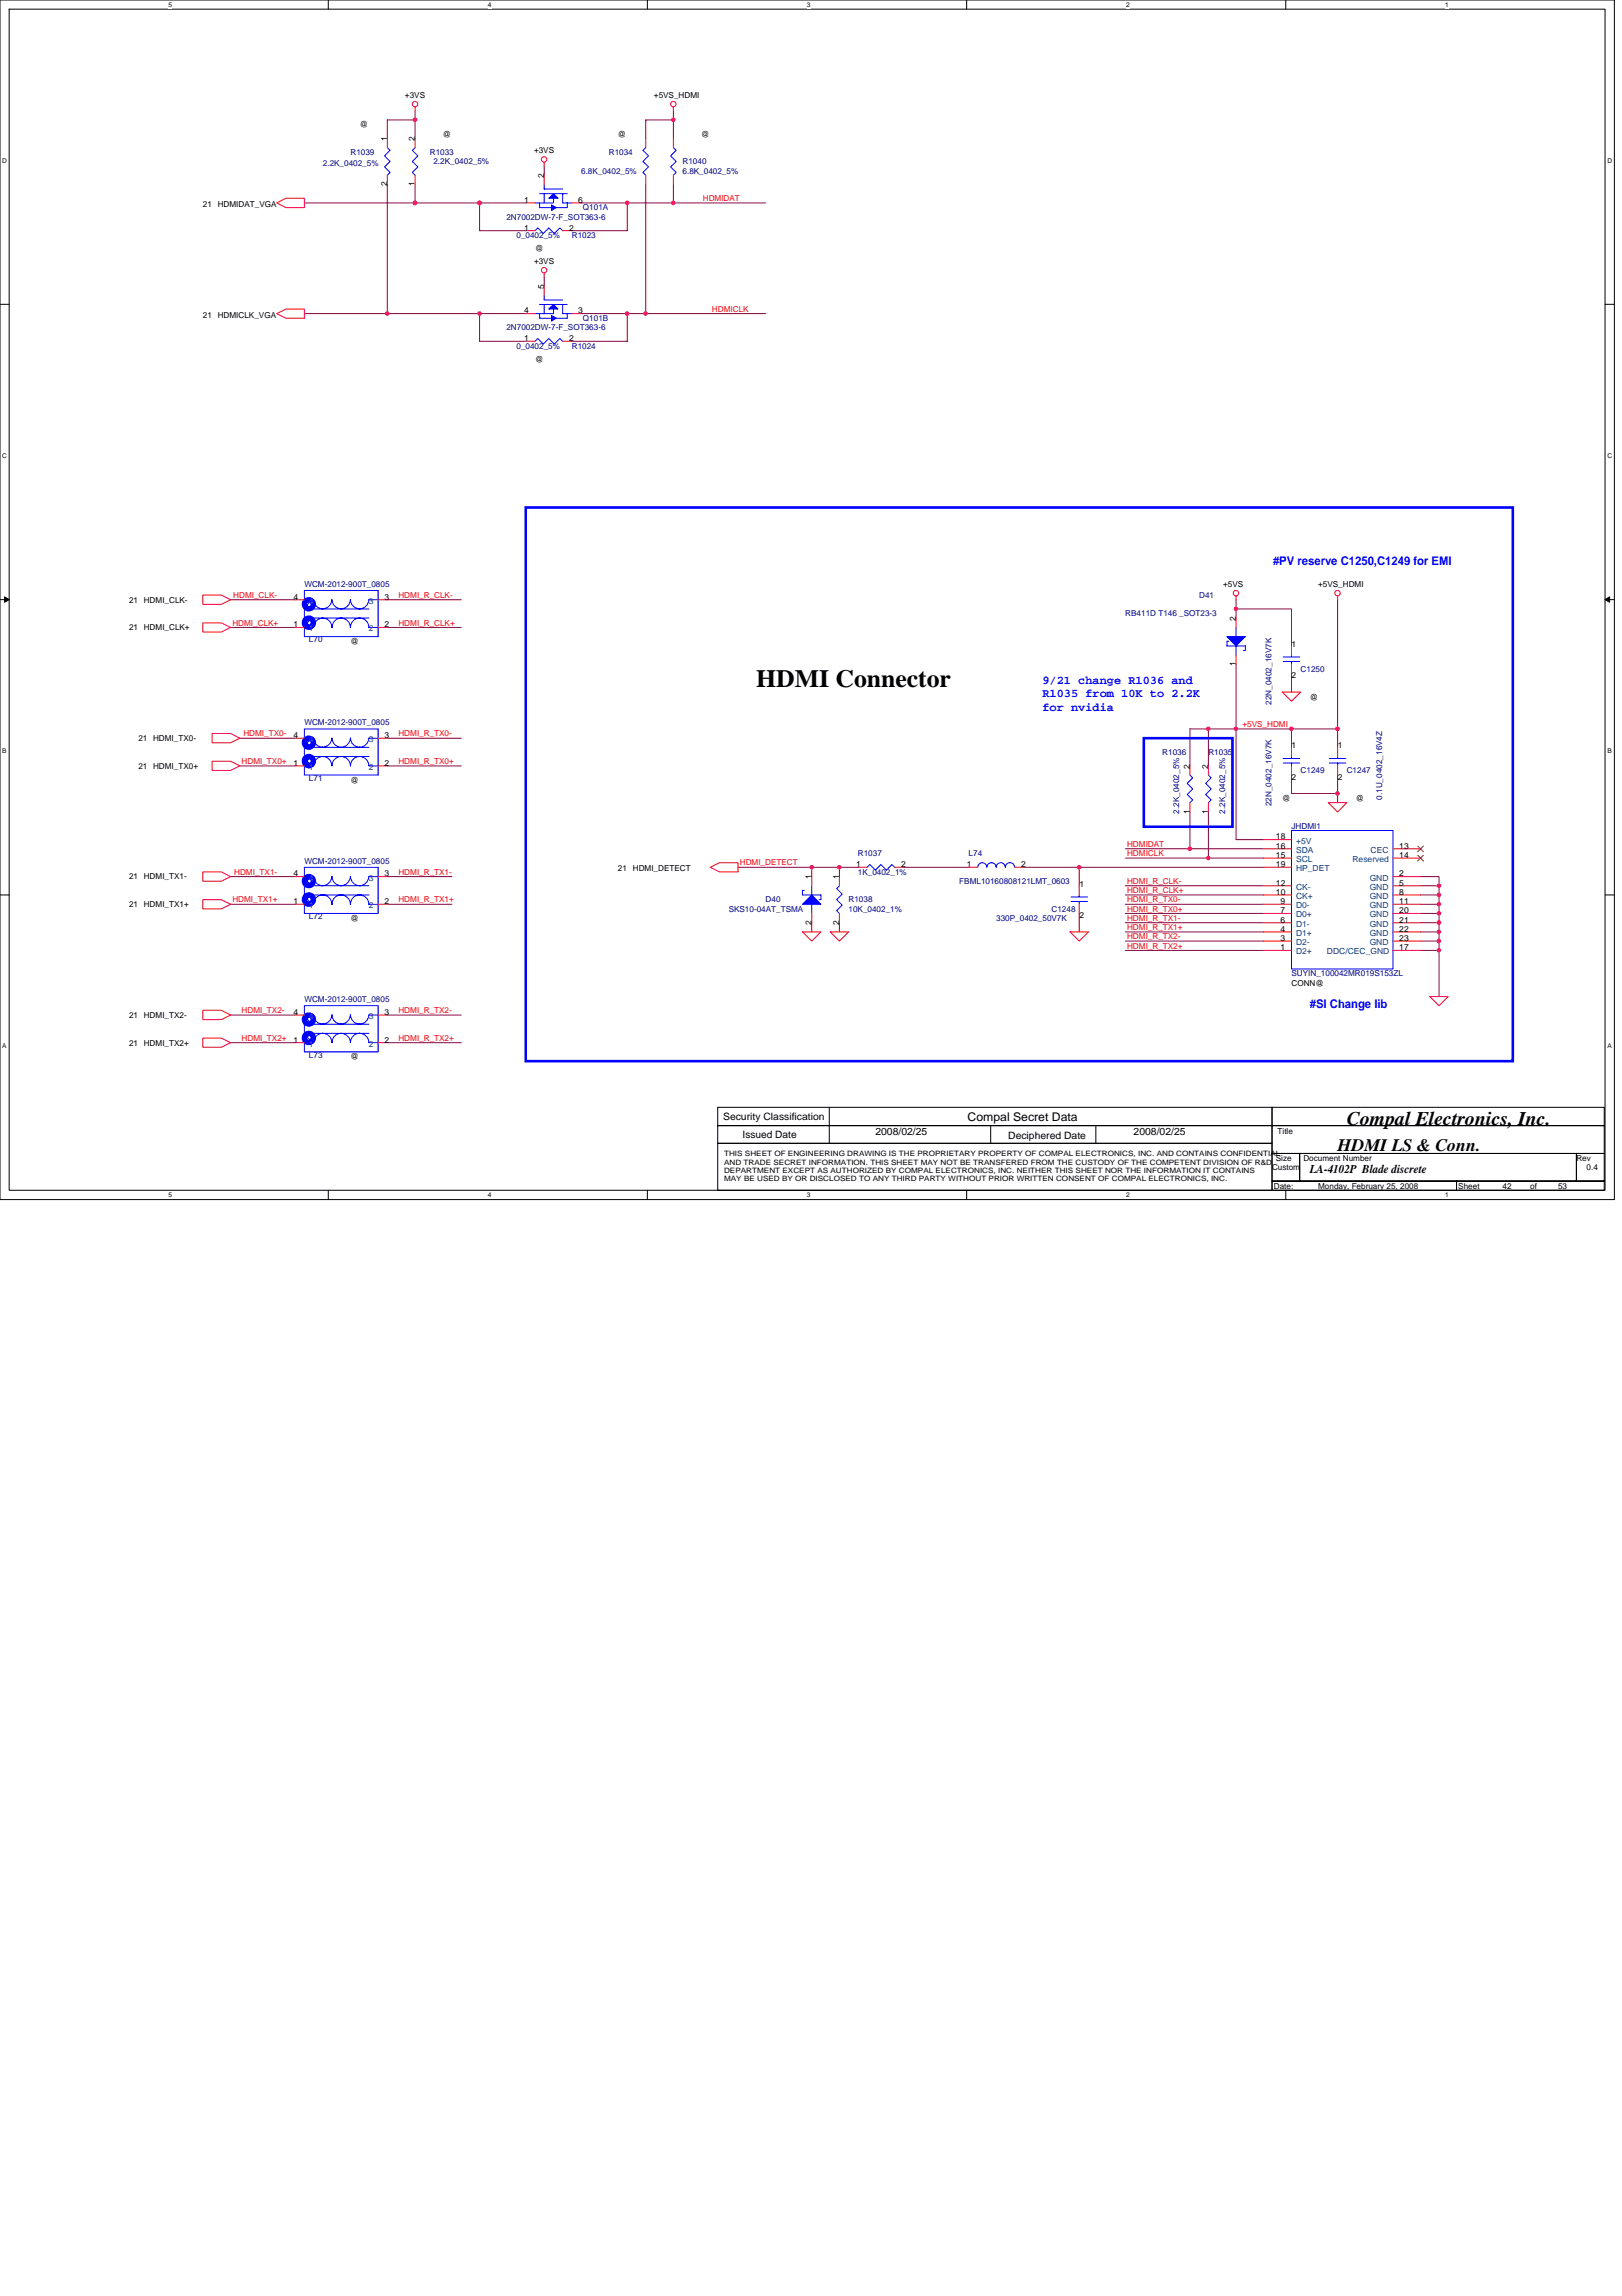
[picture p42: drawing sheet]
<svg xmlns="http://www.w3.org/2000/svg" width="210mm" height="297mm" viewBox="0 0 210 297" stroke-linecap="round" stroke-linejoin="round" font-family="sans-serif">
<defs><g id="words">
<text font-size="3.2" x="97.9" y="88.9">HDMI Connector</text>
<text font-size="2.5" x="174.3" y="145.5">Compal Electronics, Inc.</text>
<text font-size="2.3" x="173.1" y="148.9">HDMI LS &amp; Conn.</text>
<g font-size="1.5" fill="#00f">
<text x="164.7" y="73.1">#PV reserve C1250,C1249 for EMI</text>
<text x="134.9" y="88.4">9/21 change R1036 and</text>
<text x="134.9" y="90.2">R1035 from 10K to 2.2K</text>
<text x="134.9" y="91.9">for nvidia</text>
<text x="169.5" y="130.4">#SI Change lib</text>
</g>
<g font-size="1.5">
<text x="125.2" y="145">Compal Secret Data</text>
<text x="169.5" y="151.8">LA-4102P Blade discrete</text>
</g>
<g font-size="1.3">
<text x="93.6" y="144.9">Security Classification</text>
<text x="96.1" y="147.2">Issued Date</text>
<text x="113.3" y="146.8">2008/02/25</text>
<text x="130.5" y="147.3">Deciphered Date</text>
<text x="146.7" y="146.8">2008/02/25</text>
</g>
<g font-size="1.1">
<text x="46.5" y="16.5">@</text>
<text x="52.4" y="12.7">+3VS</text>
<text x="57.3" y="17.7">@</text>
<text x="80" y="17.7">@</text>
<text x="84.6" y="12.7">+5VS_HDMI</text>
<text x="90.7" y="17.7">@</text>
<text x="50.1" y="18.3" transform="rotate(-90 50.1 18.3)">1</text>
<text x="53.7" y="18.3" transform="rotate(-90 53.7 18.3)">2</text>
<text x="69.1" y="19.8">+3VS</text>
<text x="70.4" y="23.1" transform="rotate(-90 70.4 23.1)">2</text>
<text x="26.2" y="26.8">21</text>
<text x="28.2" y="26.8">HDMIDAT_VGA</text>
<text x="50.1" y="24.1" transform="rotate(-90 50.1 24.1)">2</text>
<text x="53.7" y="24.1" transform="rotate(-90 53.7 24.1)">1</text>
<text x="67.8" y="26.2">1</text>
<text x="67.8" y="29.8">1</text>
<text x="73.6" y="29.8">2</text>
<text x="74.8" y="26.2">6</text>
<text x="69.1" y="34.2">+3VS</text>
<text x="69.2" y="32.5">@</text>
<text x="26.2" y="41.1">21</text>
<text x="28.2" y="41.1">HDMICLK_VGA</text>
<text x="67.8" y="40.6">4</text>
<text x="70.4" y="37.4" transform="rotate(-90 70.4 37.4)">5</text>
<text x="74.8" y="40.6">3</text>
<text x="67.8" y="44.1">1</text>
<text x="69.2" y="46.8">@</text>
<text x="73.6" y="44.1">2</text>
<text x="16.7" y="78">21 HDMI_CLK-</text>
<text x="38" y="77.6">4</text>
<text x="49.8" y="77.6">3</text>
<text x="158.3" y="75.9">+5VS</text>
<text x="170.6" y="75.9">+5VS_HDMI</text>
<text x="16.7" y="81.6">21 HDMI_CLK+</text>
<text x="38" y="81.2">1</text>
<text x="45.4" y="83.3">@</text>
<text x="49.8" y="81.2">2</text>
<text x="159.9" y="80.3" transform="rotate(-90 159.9 80.3)">2</text>
<text x="167.2" y="83.7">1</text>
<text x="159.9" y="86.2" transform="rotate(-90 159.9 86.2)">1</text>
<text x="167.2" y="87.8">2</text>
<text x="17.9" y="95.9">21 HDMI_TX0-</text>
<text x="38" y="95.5">4</text>
<text x="49.8" y="95.5">3</text>
<text x="169.5" y="90.5">@</text>
<text x="17.9" y="99.5">21 HDMI_TX0+</text>
<text x="38" y="99.1">1</text>
<text x="45.4" y="101.2">@</text>
<text x="49.8" y="99.1">2</text>
<text x="154" y="99.4" transform="rotate(-90 154 99.4)">2</text>
<text x="156.4" y="99.4" transform="rotate(-90 156.4 99.4)">2</text>
<text x="167.2" y="96.8">1</text>
<text x="167.2" y="100.9">2</text>
<text x="173.1" y="96.8">1</text>
<text x="173.1" y="100.9">2</text>
<text x="154" y="105.3" transform="rotate(-90 154 105.3)">1</text>
<text x="156.4" y="105.3" transform="rotate(-90 156.4 105.3)">1</text>
<text x="165.9" y="103.6">@</text>
<text x="175.5" y="103.6">@</text>
<text x="16.7" y="113.8">21 HDMI_TX1-</text>
<text x="38" y="113.4">4</text>
<text x="49.8" y="113.4">3</text>
<text x="80" y="112.7">21</text>
<text x="81.9" y="112.7">HDMI_DETECT</text>
<text x="105" y="113.8" transform="rotate(-90 105 113.8)">1</text>
<text x="108.6" y="113.8" transform="rotate(-90 108.6 113.8)">1</text>
<text x="110.8" y="112.2">1</text>
<text x="116.6" y="112.2">2</text>
<text x="125.1" y="112.2">1</text>
<text x="132.1" y="112.2">2</text>
<text x="165.1" y="111">15</text>
<text x="165.1" y="109.8">16</text>
<text x="165.1" y="108.6">18</text>
<text x="165.1" y="112.2">19</text>
<text x="181.1" y="109.8">13</text>
<text x="181.1" y="111">14</text>
<text x="181.1" y="113.4">2</text>
<text x="16.7" y="117.4">21 HDMI_TX1+</text>
<text x="38" y="117">1</text>
<text x="45.4" y="119.1">@</text>
<text x="49.8" y="117">2</text>
<text x="105" y="119.6" transform="rotate(-90 105 119.6)">2</text>
<text x="108.6" y="119.6" transform="rotate(-90 108.6 119.6)">2</text>
<text x="139.7" y="114.7">1</text>
<text x="139.7" y="118.8">2</text>
<text x="165.1" y="115.8">10</text>
<text x="165.1" y="114.6">12</text>
<text x="165.7" y="119.4">6</text>
<text x="165.7" y="118.2">7</text>
<text x="165.7" y="117">9</text>
<text x="181.1" y="114.6">5</text>
<text x="181.1" y="115.8">8</text>
<text x="181.1" y="117">11</text>
<text x="181.1" y="118.2">20</text>
<text x="181.1" y="119.4">21</text>
<text x="165.7" y="122.9">1</text>
<text x="165.7" y="121.7">3</text>
<text x="165.7" y="120.5">4</text>
<text x="181.1" y="120.5">22</text>
<text x="181.1" y="121.7">23</text>
<text x="181.1" y="122.9">17</text>
<text x="16.7" y="131.7">21 HDMI_TX2-</text>
<text x="38" y="131.3">4</text>
<text x="49.8" y="131.3">3</text>
<text x="167.1" y="127.5">CONN@</text>
<text x="16.7" y="135.3">21 HDMI_TX2+</text>
<text x="38" y="134.9">1</text>
<text x="45.4" y="137.1">@</text>
<text x="49.8" y="134.9">2</text>
<text x="165.3" y="146.7">Title</text>
<text x="164.6" y="151.4">Custom</text>
<text x="164.8" y="153.8">Date:</text>
<text x="165.1" y="150.2">Size</text>
<text x="168.7" y="150.2">Document Number</text>
<text x="170.6" y="153.8">Monday, February 25, 2008</text>
<text x="188.7" y="153.8">Sheet</text>
<text x="194.5" y="153.8">42</text>
<text x="198" y="153.8">of</text>
<text x="201.6" y="153.8">53</text>
<text x="204" y="150.2">Rev</text>
<text x="205.3" y="151.4">0.4</text>
</g>
<g font-size="1.1" fill="#000080">
<text x="41.8" y="21.5">2.2K_0402_5%</text>
<text x="45.4" y="20.1">R1039</text>
<text x="55.6" y="20.1">R1033</text>
<text x="56.1" y="21.3">2.2K_0402_5%</text>
<text x="75.2" y="22.5">6.8K_0402_5%</text>
<text x="78.8" y="20.1">R1034</text>
<text x="88.3" y="21.3">R1040</text>
<text x="88.3" y="22.5">6.8K_0402_5%</text>
<text x="65.5" y="28.4">2N7002DW-7-F_SOT363-6</text>
<text x="75.4" y="27.2">Q101A</text>
<text x="66.8" y="30.8">0_0402_5%</text>
<text x="74" y="30.8">R1023</text>
<text x="75.4" y="41.6">Q101B</text>
<text x="65.5" y="42.8">2N7002DW-7-F_SOT363-6</text>
<text x="66.8" y="45.1">0_0402_5%</text>
<text x="74" y="45.1">R1024</text>
<text x="39.4" y="75.9">WCM-2012-900T_0805</text>
<text x="155.2" y="77.4">D41</text>
<text x="40" y="83.1">L70</text>
<text x="145.6" y="79.8">RB411D T146 _SOT23-3</text>
<text x="168.3" y="86.9">C1250</text>
<text x="39.4" y="93.9">WCM-2012-900T_0805</text>
<text x="164.5" y="91.2" transform="rotate(-90 164.5 91.2)">22N_0402_16V7K</text>
<text x="40" y="101">L71</text>
<text x="150.4" y="97.7">R1036</text>
<text x="156.4" y="97.7">R1035</text>
<text x="168.3" y="100.1">C1249</text>
<text x="174.3" y="100.1">C1247</text>
<text x="152.6" y="105.3" transform="rotate(-90 152.6 105.3)">2.2K_0402_5%</text>
<text x="158.6" y="105.3" transform="rotate(-90 158.6 105.3)">2.2K_0402_5%</text>
<text x="164.5" y="104.3" transform="rotate(-90 164.5 104.3)">22N_0402_16V7K</text>
<text x="167.1" y="107.2">JHDMI1</text>
<text x="178.9" y="103.5" transform="rotate(-90 178.9 103.5)">0.1U_0402_16V4Z</text>
<text x="39.4" y="111.8">WCM-2012-900T_0805</text>
<text x="111" y="110.8">R1037</text>
<text x="111" y="113.2">1K_0402_1%</text>
<text x="125.3" y="110.8">L74</text>
<text x="40" y="118.9">L72</text>
<text x="94.3" y="118">SKS10-04AT_TSMA</text>
<text x="99.1" y="116.8">D40</text>
<text x="109.8" y="116.8">R1038</text>
<text x="109.8" y="118">10K_0402_1%</text>
<text x="124.1" y="114.4">FBML10160808121LMT_0603</text>
<text x="128.9" y="119.1">330P_0402_50V7K</text>
<text x="136.1" y="118">C1248</text>
<text x="39.4" y="129.7">WCM-2012-900T_0805</text>
<text x="167.1" y="126.3">SUYIN_100042MR019S153ZL</text>
<text x="40" y="136.8">L73</text>
</g>
<g font-size="1.1" fill="#f00">
<text x="91" y="26">HDMIDAT</text>
<text x="92.1" y="40.3">HDMICLK</text>
<text x="30.2" y="77.4">HDMI_CLK-</text>
<text x="51.6" y="77.4">HDMI_R_CLK-</text>
<text x="30.1" y="80.9">HDMI_CLK+</text>
<text x="51.6" y="80.9">HDMI_R_CLK+</text>
<text x="31.5" y="95.3">HDMI_TX0-</text>
<text x="51.6" y="95.3">HDMI_R_TX0-</text>
<text x="160.8" y="94.1">+5VS_HDMI</text>
<text x="31.3" y="98.8">HDMI_TX0+</text>
<text x="51.6" y="98.8">HDMI_R_TX0+</text>
<text x="30.3" y="113.2">HDMI_TX1-</text>
<text x="51.6" y="113.2">HDMI_R_TX1-</text>
<text x="95.7" y="112">HDMI_DETECT</text>
<text x="145.9" y="109.6">HDMIDAT</text>
<text x="145.9" y="110.8">HDMICLK</text>
<text x="30.1" y="116.8">HDMI_TX1+</text>
<text x="51.6" y="116.8">HDMI_R_TX1+</text>
<text x="145.9" y="119.1">HDMI_R_TX1-</text>
<text x="145.9" y="114.4">HDMI_R_CLK-</text>
<text x="145.9" y="116.8">HDMI_R_TX0-</text>
<text x="145.9" y="117.9">HDMI_R_TX0+</text>
<text x="145.9" y="115.5">HDMI_R_CLK+</text>
<text x="145.9" y="120.3">HDMI_R_TX1+</text>
<text x="145.9" y="122.7">HDMI_R_TX2+</text>
<text x="145.9" y="121.5">HDMI_R_TX2-</text>
<text x="31.3" y="131.1">HDMI_TX2-</text>
<text x="51.6" y="131.1">HDMI_R_TX2-</text>
<text x="31.3" y="134.7">HDMI_TX2+</text>
<text x="51.6" y="134.7">HDMI_R_TX2+</text>
</g>
<g font-size="1.1" fill="#004080">
<text x="40" y="81.7">1</text>
<text x="40" y="78.1">4</text>
<text x="47.8" y="81.7">2</text>
<text x="47.8" y="78.1">3</text>
<text x="40" y="99.6">1</text>
<text x="40" y="96">4</text>
<text x="47.8" y="99.6">2</text>
<text x="47.8" y="96">3</text>
<text x="40" y="113.9">4</text>
<text x="47.8" y="113.9">3</text>
<text x="167.7" y="111.5">SCL</text>
<text x="167.7" y="110.3">SDA</text>
<text x="167.7" y="109.1">+5V</text>
<text x="167.7" y="112.7">HP_DET</text>
<text x="175" y="111.5">Reserved</text>
<text x="177.2" y="113.9">GND</text>
<text x="177.4" y="110.3">CEC</text>
<text x="40" y="117.5">1</text>
<text x="47.8" y="117.5">2</text>
<text x="167.7" y="119.9">D1-</text>
<text x="167.7" y="118.7">D0+</text>
<text x="167.7" y="117.5">D0-</text>
<text x="167.7" y="116.3">CK+</text>
<text x="167.7" y="115.1">CK-</text>
<text x="177.2" y="115.1">GND</text>
<text x="177.2" y="116.3">GND</text>
<text x="177.2" y="117.5">GND</text>
<text x="177.2" y="118.7">GND</text>
<text x="177.2" y="119.9">GND</text>
<text x="167.7" y="123.5">D2+</text>
<text x="167.7" y="122.3">D2-</text>
<text x="167.7" y="121.1">D1+</text>
<text x="171.7" y="123.5">DDC/CEC_GND</text>
<text x="177.2" y="121.1">GND</text>
<text x="177.2" y="122.3">GND</text>
<text x="40" y="131.8">4</text>
<text x="47.8" y="131.8">3</text>
<text x="40" y="135.4">1</text>
<text x="47.8" y="135.4">2</text>
</g>
<g font-size="1">
<text x="93.7" y="149.6">THIS SHEET OF ENGINEERING DRAWING IS THE PROPRIETARY PROPERTY OF COMPAL ELECTRONICS, INC. AND CONTAINS CONFIDENTIAL</text>
<text x="93.7" y="150.7">AND TRADE SECRET INFORMATION. THIS SHEET MAY NOT BE TRANSFERED FROM THE CUSTODY OF THE COMPETENT DIVISION OF R&amp;D</text>
<text x="93.7" y="151.7">DEPARTMENT EXCEPT AS AUTHORIZED BY COMPAL ELECTRONICS, INC. NEITHER THIS SHEET NOR THE INFORMATION IT CONTAINS</text>
<text x="93.7" y="152.8">MAY BE USED BY OR DISCLOSED TO ANY THIRD PARTY WITHOUT PRIOR WRITTEN CONSENT OF COMPAL ELECTRONICS, INC.</text>
</g>
<g font-size=".9">
<text x="21.8" y=".9">5</text>
<text x="63.1" y=".9">4</text>
<text x="104.4" y=".9">3</text>
<text x="145.7" y=".9">2</text>
<text x="187" y=".9">1</text>
<text x=".3" y="21">D</text>
<text x="208" y="21">D</text>
<text x=".3" y="59.2">C</text>
<text x="208" y="59.2">C</text>
<text x=".3" y="97.4">B</text>
<text x="208" y="97.4">B</text>
<text x=".3" y="135.6">A</text>
<text x="208" y="135.6">A</text>
<text x="21.8" y="154.9">5</text>
<text x="63.1" y="154.9">4</text>
<text x="104.4" y="154.9">3</text>
<text x="145.7" y="154.9">2</text>
<text x="187" y="154.9">1</text>
</g>
</g></defs>
<path d="M0 0h208.9v155.2h-208.9zM1.2 1.2h206.5v152.8h-206.5z" fill="none" stroke="#000" stroke-width=".13"/>
<g fill="#fff">
<path d="M21.8 .1h.5v1h-.5z"/>
<path d="M21.8 154.1h.5v1h-.5z"/>
</g>
<path d="M42.5 0v1.2M42.5 154v1.2" fill="none" stroke="#000" stroke-width=".13"/>
<g fill="#fff">
<path d="M63.1 .1h.5v1h-.5z"/>
<path d="M63.1 154.1h.5v1h-.5z"/>
</g>
<path d="M83.8 0v1.2M83.8 154v1.2" fill="none" stroke="#000" stroke-width=".13"/>
<g fill="#fff">
<path d="M104.4 .1h.5v1h-.5z"/>
<path d="M104.4 154.1h.5v1h-.5z"/>
</g>
<path d="M125.1 0v1.2M125.1 154v1.2" fill="none" stroke="#000" stroke-width=".13"/>
<g fill="#fff">
<path d="M145.7 .1h.5v1h-.5z"/>
<path d="M145.7 154.1h.5v1h-.5z"/>
</g>
<path d="M166.4 0v1.2M166.4 154v1.2" fill="none" stroke="#000" stroke-width=".13"/>
<g fill="#fff">
<path d="M187 .1h.5v1h-.5z"/>
<path d="M187 154.1h.5v1h-.5z"/>
<path d="M.3 20.3h.6v.9h-.6z"/>
<path d="M208 20.3h.6v.9h-.6z"/>
<path d="M.3 58.5h.6v.9h-.6z"/>
<path d="M208 58.5h.6v.9h-.6z"/>
</g>
<path d="M0 39.4h1.2M207.7 39.4h1.2" fill="none" stroke="#000" stroke-width=".13"/>
<g fill="#fff">
<path d="M.3 96.7h.6v.9h-.6z"/>
<path d="M208 96.7h.6v.9h-.6z"/>
</g>
<path d="M0 77.6h1.2M207.7 77.6h1.2" fill="none" stroke="#000" stroke-width=".13"/>
<path d="M.6 77.2l.6 .4-.6 .3zM207.7 77.6l.6-.4v.7z" fill="#000" stroke="#000" stroke-width=".13"/>
<g fill="#fff">
<path d="M.3 134.9h.6v.9h-.6z"/>
<path d="M208 134.9h.6v.9h-.6z"/>
</g>
<g fill="none" stroke="#000" stroke-width=".13">
<path d="M0 115.8h1.2M207.7 115.8h1.2M92.9 143.3h71.7v2.3h-71.7zM92.9 145.6h71.7v2.3h-71.7zM92.9 147.9h71.7v6.1h-71.7zM107.3 143.3v4.6M128.2 145.6v2.3M141.8 145.6v2.3M164.6 143.3h43v2.3h-43zM164.6 145.6h43v3.6h-43zM164.6 149.2h3.6v3.6h-3.6zM164.6 152.8h23.9v1.2h-23.9z"/>
<path d="M168.2 149.2h35.8v3.6h-35.8zM188.5 152.8h19.1v1.2h-19.1zM204 149.2h3.6v3.6h-3.6z"/>
</g>
<g fill="none" stroke="#800040" stroke-width=".13">
<path d="M53.7 15.5h-3.6v2.4M53.7 14.3v3.6M87.1 15.5h-3.5v2.4M87.1 14.3v3.6M39.4 26.2h28.6M50.1 23.9v16.7M53.7 23.9v2.3M62.1 26.2v3.6h5.9M70.4 21.5v1.2M70.4 35.8v1.2M75.2 26.2h23.9M81.2 26.2v3.6h-7.2"/>
<path d="M83.6 23.9v16.7M87.1 23.9v2.3M39.4 40.6h28.6M62.1 40.6v3.6h5.9M75.2 40.6h23.9M81.2 40.6v3.6h-7.2M29.8 77.6h8.4M50.1 77.6h9.6M160 78.8h7.1v4.8M160 77.6v2.4M173.1 77.6v19.1M29.8 81.2h8.4"/>
<path d="M31 95.5h7.2M31 99.1h7.2M50.1 81.2h9.6M50.1 95.5h9.6M50.1 99.1h9.6M156.4 94.3v4.8M160 85.9v22.7h3.5M167.1 87.1v2.4M167.1 94.3v2.4M173.1 94.3h-19.1v4.8M29.8 117h8.4M29.8 113.4h8.4"/>
<path d="M50.1 117h8.4M50.1 113.4h8.4M95.5 112.2h15.5M105.1 112.2v1.2M105.1 119.4v1.2M108.6 112.2v1.2M108.6 119.4v1.2M117 112.2h8.3M132.5 112.2h31M139.7 112.2v2.4M139.7 118.2v2.4M145.6 119.4h17.9"/>
<path d="M145.6 114.6h17.9M145.6 117h17.9M145.6 118.2h17.9M145.6 109.8h17.9M145.6 111h17.9M145.6 115.8h17.9M154 105.1v4.7M156.4 105.1v5.9M167.1 100.3v2.4h6M173.1 100.3v3.5M183.8 113.4h2.4v1.2M183.8 119.4h2.4"/>
<path d="M183.8 114.6h2.4M183.8 117h2.4M183.8 118.2h2.4M183.8 115.8h2.4M186.2 114.6v14.3M29.8 131.3h8.4M29.8 134.9h8.4M50.1 131.3h9.6M50.1 134.9h9.6M145.6 120.6h17.9M145.6 123h17.9M145.6 121.8h17.9"/>
<path d="M183.8 120.6h2.4M183.8 123h2.4M183.8 121.8h2.4"/>
</g>
<g fill="#f0f" stroke="#f0f" stroke-width=".13">
<path d="M61.9 40.4h.3l.1 .2-.1 .1-.1 .1-.2-.1z" fill-rule="evenodd"/>
<path d="M83.4 40.4h.3l.1 .2-.1 .1-.2 .1-.1-.1z" fill-rule="evenodd"/>
<path d="M87 26.1h.3l.1 .1-.1 .2-.2 .1-.1-.1z" fill-rule="evenodd"/>
<path d="M81 26.1h.3l.1 .1-.1 .2-.1 .1-.2-.1z" fill-rule="evenodd"/>
<path d="M50 40.4h.3l.1 .2-.1 .1-.2 .1-.1-.1z" fill-rule="evenodd"/>
<path d="M53.5 15.3h.4v.2v.2h-.2h-.2z" fill-rule="evenodd"/>
<path d="M153.8 109.6h.3l.1 .2-.1 .2h-.1h-.2z" fill-rule="evenodd"/>
<path d="M186 121.6h.4v.2v.1l-.2 .1-.2-.1z" fill-rule="evenodd"/>
<path d="M139.5 112h.3l.1 .2-.1 .1-.1 .1-.2-.1z" fill-rule="evenodd"/>
<path d="M186 119.2h.4v.2v.1l-.2 .1-.2-.1z" fill-rule="evenodd"/>
<path d="M186 115.6h.4v.2v.1l-.2 .1-.2-.1z" fill-rule="evenodd"/>
<path d="M166.9 94.1h.4v.2v.1l-.2 .1-.2-.1z" fill-rule="evenodd"/>
<path d="M172.9 94.1h.3l.1 .2-.1 .1-.1 .1-.2-.1z" fill-rule="evenodd"/>
<path d="M172.9 102.5h.3l.1 .1-.1 .2-.1 .1-.2-.1z" fill-rule="evenodd"/>
<circle cx="62.1" cy="26.2" r=".23"/>
<circle cx="81.2" cy="40.6" r=".22"/>
<circle cx="53.7" cy="26.2" r=".23"/>
<circle cx="156.4" cy="111" r=".22"/>
<circle cx="186.2" cy="122.9" r=".22"/>
<circle cx="186.2" cy="120.6" r=".22"/>
<circle cx="108.6" cy="112.2" r=".22"/>
<circle cx="105" cy="112.2" r=".22"/>
<circle cx="186.2" cy="118.2" r=".22"/>
<circle cx="186.2" cy="117" r=".22"/>
<circle cx="186.2" cy="114.6" r=".22"/>
<circle cx="156.4" cy="94.3" r=".22"/>
<circle cx="87.1" cy="15.5" r=".22"/>
<circle cx="159.9" cy="94.3" r=".22"/>
<circle cx="159.9" cy="78.8" r=".22"/>
</g>
<g fill="none" stroke="#f00" stroke-width=".13">
<path d="M50.1 17.9v1.2M53.7 13.8v.5M83.6 17.9v1.2M87.1 13.8v.5M35.8 26.2l1.2-.5h2.4v1.2h-2.4zM50.1 22.7v1.2M70.4 21v.5M70.4 35.3v.5M70.4 37v1.2M83.6 22.7v1.2M35.8 40.6l1.2-.6h2.4v1.2h-2.4zM68 40.6h1.2"/>
<path d="M68 44.2h1.2M72.8 44.2h1.2M74 40.6h1.2M26.2 77h2.4l1.2 .6-1.2 .6h-2.4zM160 77.1v.5M160 80v1.2M173.1 77.1v.5M26.2 80.6h2.4l1.2 .6-1.2 .6h-2.4zM27.5 94.9h2.3l1.2 .6-1.2 .6h-2.3zM27.5 98.5h2.3l1.2 .6-1.2 .6h-2.3zM156.4 99.1v1.2M160 84.8v1.1"/>
<path d="M165.9 89.5h2.4l-1.2 1.2zM26.2 112.8h2.4l1.2 .6-1.2 .6h-2.4zM26.2 116.4h2.4l1.2 .6-1.2 .6h-2.4zM91.9 112.2l1.2-.6h2.4v1.2h-2.4zM105.1 113.4v1.2M105.1 118.2v1.2M108.6 113.4v1.2M108.6 118.2v1.2M111 112.2h1.2M115.8 112.2h1.2M139.7 114.6v1.2M139.7 117v1.2"/>
<path d="M156.4 103.8v1.3M171.9 103.8h2.4l-1.2 1.3zM26.2 130.7h2.4l1.2 .6-1.2 .6h-2.4zM26.2 134.3h2.4l1.2 .6-1.2 .6h-2.4zM103.8 120.6h2.4l-1.1 1.2zM107.4 120.6h2.4l-1.2 1.2zM138.5 120.6h2.4l-1.2 1.2zM185 128.9h2.4l-1.2 1.2z"/>
<circle cx="53.7" cy="13.5" r=".35"/>
<circle cx="87.1" cy="13.5" r=".35"/>
<circle cx="70.4" cy="35" r=".35"/>
<circle cx="70.4" cy="20.6" r=".35"/>
<circle cx="159.9" cy="76.7" r=".35"/>
<circle cx="173.1" cy="76.7" r=".35"/>
</g>
<path d="M68 65.7h127.8v71.6h-127.8zM148 95.5h11.5v11.5h-11.5z" fill="none" stroke="#00f" stroke-width=".34"/>
<g fill="none" stroke="#00f" stroke-width=".13">
<path d="M50.1 19.1l.4 .4-.7 .7 .7 .7-.7 .7 .7 .7-.4 .4M83.6 19.1l-.4 .4 .7 .7-.7 .7 .7 .7-.7 .7 .4 .4M69.8 39.4h3.6M70.4 38.2v.6h2.4M70.4 39.4v1.2M71.6 40v.6h-2.4M72.8 39.4v1.2h1.2M69.2 44.2l.4-.4 .7 .7 .7-.7 .7 .7 .8-.7 .3 .4M69.8 40.6v.6h1.6M73.4 40.6v.6h-1.4M159 83h-.2v.6h2.4v.6h-.3M160 81.2v1.2"/>
<path d="M160 83.6v1.2M104.1 115.2h-.3v.6h2.4v.6h-.2M105.1 114.6v1.2M105.1 117v1.2M108.6 114.6l-.3 .4 .7 .7-.7 .7 .7 .7-.7 .7 .3 .4M112.2 112.2l.4-.4 .7 .8 .7-.8 .7 .8 .7-.8 .4 .4M138.6 116.6h2.1M138.6 116h2.1M139.7 115.8v.2M139.7 116.6v.4M156.4 100.3l.3 .3-.7 .7 .7 .8-.7 .7 .7 .7-.3 .3M39.4 134.9h1.2"/>
<path d="M39.4 131.3h1.2M40.6 134.9a1.18 1.18 0 0 1 1.2-1.2 1.18 1.18 0 0 1 1.1 1.2M40.6 131.3a1.18 1.18 0 0 0 1.2 1.2 1.21 1.21 0 0 0 1.1-1.2M40.6 133.7h7.2M40.6 132.5h7.2M43 134.9a1.17 1.17 0 0 1 1.1-1.2 1.2 1.2 0 0 1 1.2 1.2M43 131.3a1.18 1.18 0 0 0 1.1 1.2 1.21 1.21 0 0 0 1.2-1.2M45.4 134.9a1.17 1.17 0 0 1 1.1-1.2 1.2 1.2 0 0 1 1.2 1.2M45.4 131.3a1.18 1.18 0 0 0 1.1 1.2 1.21 1.21 0 0 0 1.2-1.2M47.8 134.9h1.1M47.8 131.3h1.1"/>
</g>
<g fill="#00f" stroke="#00f" stroke-width=".13">
<path d="M71.4 40.8l.6 .4-.6 .3z"/>
<path d="M71 40l.6-.6 .6 .6z" fill-rule="evenodd"/>
<path d="M158.8 82.4h2.4l-1.2 1.2z" fill-rule="evenodd"/>
<path d="M103.8 117l1.3-1.2 1.1 1.2z" fill-rule="evenodd"/>
</g>
<circle cx="40" cy="134.3" r=".59" fill="#fff"/>
<circle cx="40" cy="134.3" r=".59" fill="#00f" stroke="#00f" stroke-width=".7"/>
<circle cx="40" cy="131.9" r=".58" fill="#fff"/>
<circle cx="40" cy="131.9" r=".58" fill="#00f" stroke="#00f" stroke-width=".7"/>
<g fill="none" stroke="#00f" stroke-width=".13">
<path d="M172 98.7h2.2M172 98.1h2.2M173.1 97.9v.2M173.1 98.7v.4M39.4 117h1.2M40.6 117a1.18 1.18 0 0 1 1.2-1.2 1.18 1.18 0 0 1 1.1 1.2M40.6 115.8h7.2M40.6 114.6h7.2M42.9 113.4a1.21 1.21 0 0 1-1.1 1.2 1.18 1.18 0 0 1-1.2-1.2h-1.2M43 117a1.17 1.17 0 0 1 1.1-1.2 1.2 1.2 0 0 1 1.2 1.2M43 113.4a1.18 1.18 0 0 0 1.1 1.2 1.21 1.21 0 0 0 1.2-1.2M45.4 117a1.17 1.17 0 0 1 1.1-1.2 1.2 1.2 0 0 1 1.2 1.2"/>
<path d="M45.4 113.4a1.18 1.18 0 0 0 1.1 1.2 1.21 1.21 0 0 0 1.2-1.2M47.8 117h1.1M47.8 113.4h1.1M126.5 112.2a.58 .58 0 0 1 .6-.6 .58 .58 0 0 1 .6 .6M127.7 112.2a.59 .59 0 0 1 .6-.6 .59 .59 0 0 1 .6 .6M128.9 112.2a.58 .58 0 0 1 .6-.6 .58 .58 0 0 1 .6 .6M130.1 112.2a.59 .59 0 0 1 .6-.6 .59 .59 0 0 1 .6 .6M167.1 107.4h13.2v17.9h-13.2zM39.4 130.1h9.5v6h-9.5z"/>
</g>
<g fill="none" stroke="#f00" stroke-width=".13">
<path d="M173.1 96.7v1.2M173.1 99.1v1.2M125.3 112.2h1.2M131.3 112.2h1.2M163.5 114.6h3.6M163.5 119.4h3.6M163.5 118.2h3.6M163.5 115.8h3.6M163.5 117h3.6M163.5 109.8h3.6M163.5 111h3.6M163.5 108.6h3.6"/>
<path d="M163.5 112.2h3.6M180.3 113.4h3.5M180.3 114.6h3.5M180.3 119.4h3.5M180.3 118.2h3.5M180.3 115.8h3.5M180.3 117h3.5M180.3 109.8h3.5M180.3 111h3.5M38.2 134.9h1.2M38.2 131.3h1.2M48.9 134.9h1.2"/>
<path d="M48.9 131.3h1.2M163.5 123h3.6M163.5 121.8h3.6M163.5 120.6h3.6M180.3 123h3.5M180.3 121.8h3.5M180.3 120.6h3.5"/>
</g>
<path d="M183.5 109.5l.7 .7M183.5 110.7l.7 .7M184.2 109.5l-.7 .7M184.2 110.7l-.7 .7" fill="none" stroke="#804000" stroke-width=".13"/>
<circle cx="40" cy="116.4" r=".59" fill="#fff"/>
<circle cx="40" cy="116.4" r=".59" fill="#00f" stroke="#00f" stroke-width=".7"/>
<circle cx="40" cy="114" r=".58" fill="#fff"/>
<circle cx="40" cy="114" r=".58" fill="#00f" stroke="#00f" stroke-width=".7"/>
<g fill="none" stroke="#00f" stroke-width=".13">
<path d="M39.4 99.1h1.2M39.4 95.5h1.2M40.6 99.1a1.18 1.18 0 0 1 1.2-1.2 1.18 1.18 0 0 1 1.1 1.2M40.6 95.5a1.18 1.18 0 0 0 1.2 1.2 1.21 1.21 0 0 0 1.1-1.2M40.6 97.9h7.2M40.6 96.7h7.2M43 99.1a1.17 1.17 0 0 1 1.1-1.2 1.2 1.2 0 0 1 1.2 1.2M43 95.5a1.18 1.18 0 0 0 1.1 1.2 1.21 1.21 0 0 0 1.2-1.2M45.4 99.1a1.17 1.17 0 0 1 1.1-1.2 1.2 1.2 0 0 1 1.2 1.2M45.4 95.5a1.18 1.18 0 0 0 1.1 1.2 1.21 1.21 0 0 0 1.2-1.2M47.8 99.1h1.1M47.8 95.5h1.1"/>
<path d="M39.4 112.2h9.5v6h-9.5z"/>
</g>
<path d="M38.2 117h1.2M38.2 113.4h1.2M48.9 117h1.2M48.9 113.4h1.2" fill="none" stroke="#f00" stroke-width=".13"/>
<circle cx="40" cy="98.5" r=".59" fill="#fff"/>
<circle cx="40" cy="98.5" r=".59" fill="#00f" stroke="#00f" stroke-width=".7"/>
<circle cx="40" cy="96.1" r=".58" fill="#fff"/>
<circle cx="40" cy="96.1" r=".58" fill="#00f" stroke="#00f" stroke-width=".7"/>
<g fill="none" stroke="#00f" stroke-width=".13">
<path d="M40.6 80h7.2M40.6 78.8h7.2M42.9 77.6a1.21 1.21 0 0 1-1.1 1.2 1.18 1.18 0 0 1-1.2-1.2h-1.2M43 77.6a1.18 1.18 0 0 0 1.1 1.2 1.21 1.21 0 0 0 1.2-1.2M45.4 77.6a1.18 1.18 0 0 0 1.1 1.2 1.21 1.21 0 0 0 1.2-1.2M47.8 77.6h1.1M39.4 94.3h9.5v6h-9.5zM39.4 81.2h1.2M40.6 81.2a1.18 1.18 0 0 1 1.2-1.2 1.18 1.18 0 0 1 1.1 1.2M43 81.2a1.17 1.17 0 0 1 1.1-1.2 1.2 1.2 0 0 1 1.2 1.2M45.4 81.2a1.17 1.17 0 0 1 1.1-1.2 1.2 1.2 0 0 1 1.2 1.2M47.8 81.2h1.1"/>
<path d="M154 100.3l.3 .3-.7 .7 .7 .8-.7 .7 .7 .7-.3 .3"/>
</g>
<path d="M38.2 99.1h1.2M38.2 95.5h1.2M48.9 99.1h1.2M48.9 95.5h1.2M154 99.1v1.2M154 103.8v1.3" fill="none" stroke="#f00" stroke-width=".13"/>
<circle cx="40" cy="80.6" r=".59" fill="#fff"/>
<circle cx="40" cy="80.6" r=".59" fill="#00f" stroke="#00f" stroke-width=".7"/>
<circle cx="40" cy="78.2" r=".58" fill="#fff"/>
<circle cx="40" cy="78.2" r=".58" fill="#00f" stroke="#00f" stroke-width=".7"/>
<g fill="none" stroke="#00f" stroke-width=".13">
<path d="M53.7 19.1l-.3 .4 .7 .7-.7 .7 .7 .7-.7 .7 .3 .4M87.1 19.1l.4 .4-.7 .7 .7 .7-.7 .7 .7 .7-.4 .4M69.2 29.8l.4-.3 .7 .7 .7-.7 .7 .7 .8-.7 .3 .3M69.8 25.1h3.6M69.8 26.2v.7h1.6M70.4 23.9v.6h2.4M70.4 25.1v1.1M71.6 25.7v.5h-2.4M72.8 25.1v1.1h1.2M73.4 26.2v.7h-1.4M39.4 76.4h9.5v6h-9.5zM166.1 98.7h2.1"/>
<path d="M166.1 98.1h2.1M166.1 85.6h2.1M166.1 85h2.1M167.1 84.8v.2M167.1 85.6v.3M167.1 97.9v.2M167.1 98.7v.4"/>
</g>
<g fill="none" stroke="#f00" stroke-width=".13">
<path d="M53.7 17.9v1.2M87.1 17.9v1.2M53.7 22.7v1.2M68 26.2h1.2M68 29.8h1.2M70.4 22.7v1.2M72.8 29.8h1.2M74 26.2h1.2M87.1 22.7v1.2M38.2 77.6h1.2M48.9 77.6h1.2M38.2 81.2h1.2"/>
<path d="M48.9 81.2h1.2M167.1 83.6v1.2M167.1 85.9v1.2M167.1 96.7v1.2M167.1 99.1v1.2"/>
</g>
<g fill="#00f" stroke="#00f" stroke-width=".13">
<path d="M71.4 26.5l.6 .4-.6 .3z"/>
<path d="M71 25.7l.6-.6 .6 .6z" fill-rule="evenodd"/>
</g>
<g fill="#f0f" stroke="#f0f" stroke-width=".13">
<path d="M61.9 40.4h.3l.1 .2-.1 .1-.1 .1-.2-.1z" fill-rule="evenodd"/>
<path d="M83.4 40.4h.3l.1 .2-.1 .1-.2 .1-.1-.1z" fill-rule="evenodd"/>
<path d="M87 26.1h.3l.1 .1-.1 .2-.2 .1-.1-.1z" fill-rule="evenodd"/>
<path d="M81 26.1h.3l.1 .1-.1 .2-.1 .1-.2-.1z" fill-rule="evenodd"/>
<path d="M50 40.4h.3l.1 .2-.1 .1-.2 .1-.1-.1z" fill-rule="evenodd"/>
<path d="M53.5 15.3h.4v.2v.2h-.2h-.2z" fill-rule="evenodd"/>
<path d="M153.8 109.6h.3l.1 .2-.1 .2h-.1h-.2z" fill-rule="evenodd"/>
<path d="M186 121.6h.4v.2v.1l-.2 .1-.2-.1z" fill-rule="evenodd"/>
<path d="M139.5 112h.3l.1 .2-.1 .1-.1 .1-.2-.1z" fill-rule="evenodd"/>
<path d="M186 119.2h.4v.2v.1l-.2 .1-.2-.1z" fill-rule="evenodd"/>
<path d="M186 115.6h.4v.2v.1l-.2 .1-.2-.1z" fill-rule="evenodd"/>
<path d="M166.9 94.1h.4v.2v.1l-.2 .1-.2-.1z" fill-rule="evenodd"/>
<path d="M172.9 94.1h.3l.1 .2-.1 .1-.1 .1-.2-.1z" fill-rule="evenodd"/>
<path d="M172.9 102.5h.3l.1 .1-.1 .2-.1 .1-.2-.1z" fill-rule="evenodd"/>
<circle cx="62.1" cy="26.2" r=".23"/>
<circle cx="81.2" cy="40.6" r=".22"/>
<circle cx="53.7" cy="26.2" r=".23"/>
<circle cx="156.4" cy="111" r=".22"/>
<circle cx="186.2" cy="122.9" r=".22"/>
<circle cx="186.2" cy="120.6" r=".22"/>
<circle cx="108.6" cy="112.2" r=".22"/>
<circle cx="105" cy="112.2" r=".22"/>
<circle cx="186.2" cy="118.2" r=".22"/>
<circle cx="186.2" cy="117" r=".22"/>
<circle cx="186.2" cy="114.6" r=".22"/>
<circle cx="156.4" cy="94.3" r=".22"/>
<circle cx="87.1" cy="15.5" r=".22"/>
<circle cx="159.9" cy="94.3" r=".22"/>
<circle cx="159.9" cy="78.8" r=".22"/>
</g>
<use href="#words"/>
</svg>
